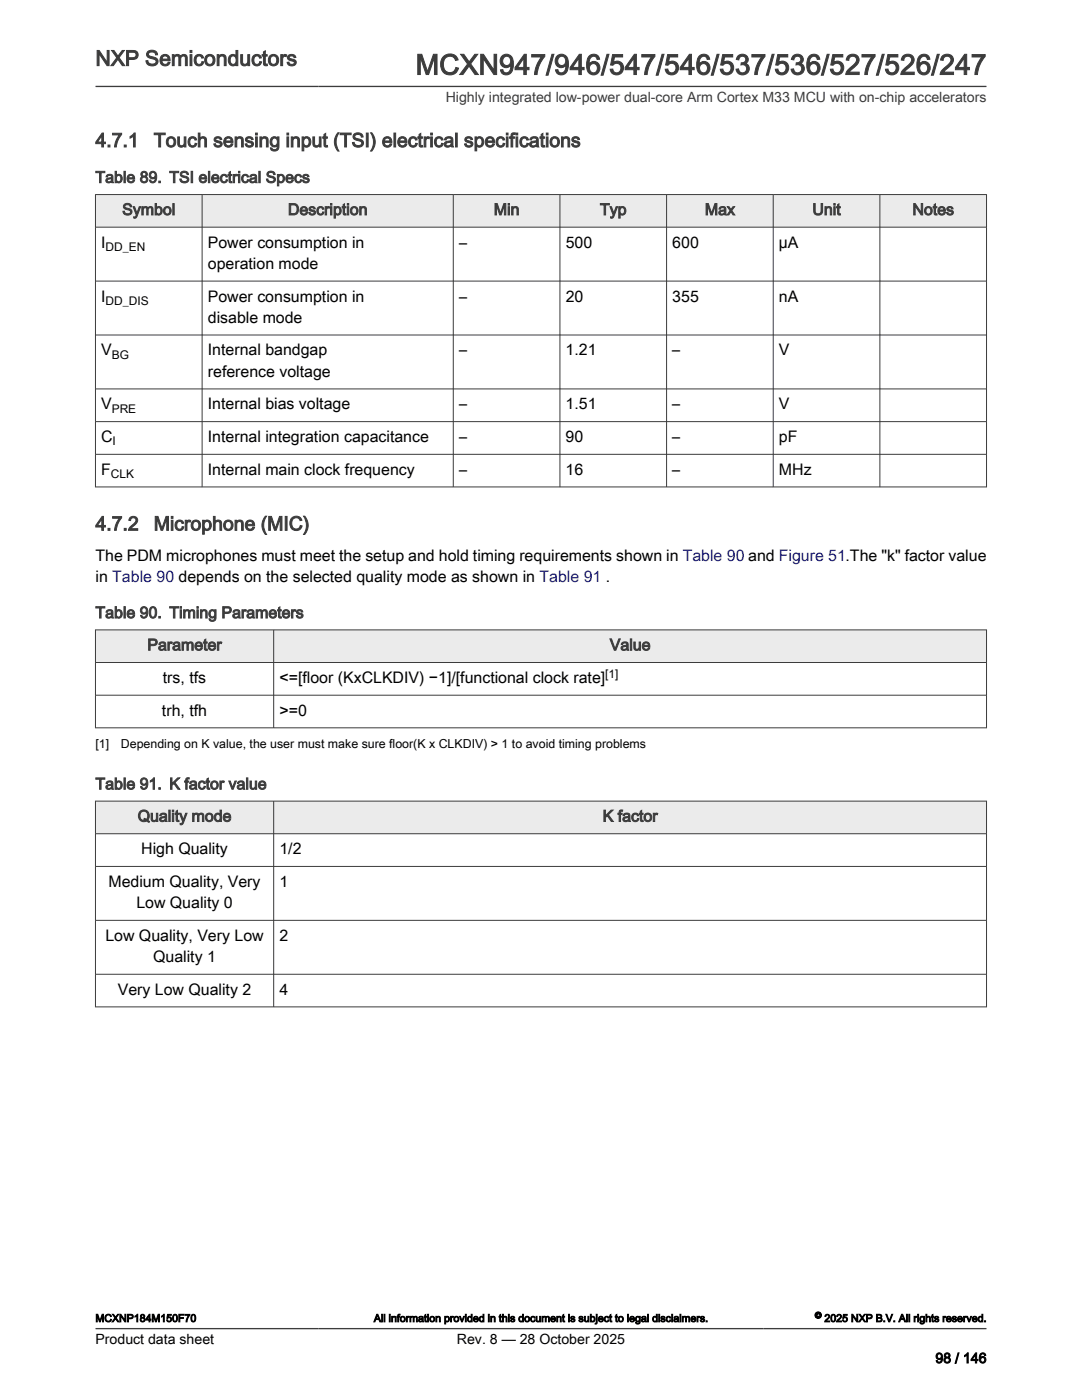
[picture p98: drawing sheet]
<svg xmlns="http://www.w3.org/2000/svg" width="216mm" height="279mm" viewBox="0 0 216 279" stroke-linecap="round" stroke-linejoin="round" font-family="sans-serif">
<defs><g id="words">
<text font-size="5.6" fill="#3c3c3c" x="82.9" y="14.9">MCXN947/946/547/546/537/536/527/526/247</text>
<text font-size="4.2" fill="#3c3c3c" x="19" y="13.1">NXP Semiconductors</text>
<g font-size="3.9" fill="#3c3c3c">
<text x="19" y="29.3">4.7.1</text>
<text x="30.7" y="29.3">Touch sensing input (TSI) electrical specifications</text>
<text x="19" y="105.8">4.7.2</text>
<text x="30.7" y="105.8">Microphone (MIC)</text>
</g>
<g font-size="3.2" fill="#3c3c3c">
<text x="19" y="36.5">Table 89. TSI electrical Specs</text>
<text x="24.4" y="42.9">Symbol</text>
<text x="57.4" y="42.9">Description</text>
<text x="98.5" y="42.9">Min</text>
<text x="119.7" y="42.9">Typ</text>
<text x="140.6" y="42.9">Max</text>
<text x="162.1" y="42.9">Unit</text>
<text x="182.1" y="42.9">Notes</text>
<text x="19" y="123.3">Table 90. Timing Parameters</text>
<text x="29.4" y="129.8">Parameter</text>
<text x="121.7" y="129.8">Value</text>
<text x="19" y="157.5">Table 91. K factor value</text>
<text x="27.5" y="163.9">Quality mode</text>
<text x="120.3" y="163.9">K factor</text>
</g>
<g font-size="3.2">
<text x="20.2" y="49.4">I</text>
<text x="41.5" y="49.4">Power consumption in</text>
<text x="41.5" y="53.7">operation mode</text>
<text x="91.6" y="49.4">–</text>
<text x="112.9" y="49.4">500</text>
<text x="134.2" y="49.4">600</text>
<text x="155.4" y="49.4">µA</text>
<text x="20.2" y="60.2">I</text>
<text x="41.5" y="60.2">Power consumption in</text>
<text x="41.5" y="64.4">disable mode</text>
<text x="91.6" y="60.2">–</text>
<text x="112.9" y="60.2">20</text>
<text x="134.2" y="60.2">355</text>
<text x="155.4" y="60.2">nA</text>
<text x="20.2" y="70.9">V</text>
<text x="41.5" y="70.9">Internal bandgap</text>
<text x="91.6" y="70.9">–</text>
<text x="112.9" y="70.9">1.21</text>
<text x="134.2" y="70.9">–</text>
<text x="155.4" y="70.9">V</text>
<text x="41.5" y="75.2">reference voltage</text>
<text x="20.2" y="81.7">V</text>
<text x="41.5" y="81.7">Internal bias voltage</text>
<text x="91.6" y="81.7">–</text>
<text x="112.9" y="81.7">1.51</text>
<text x="134.2" y="81.7">–</text>
<text x="155.4" y="81.7">V</text>
<text x="20.2" y="88.2">C</text>
<text x="41.5" y="88.2">Internal integration capacitance</text>
<text x="91.6" y="88.2">–</text>
<text x="112.9" y="88.2">90</text>
<text x="134.2" y="88.2">–</text>
<text x="155.4" y="88.2">pF</text>
<text x="20.2" y="94.8">F</text>
<text x="41.5" y="94.8">Internal main clock frequency</text>
<text x="91.6" y="94.8">–</text>
<text x="112.9" y="94.8">16</text>
<text x="134.2" y="94.8">–</text>
<text x="155.4" y="94.8">MHz</text>
<text x="19" y="112">The PDM microphones must meet the setup and hold timing requirements shown in Table 90 and Figure 51.The &quot;k&quot; factor value</text>
<text x="19" y="116.2">in Table 90 depends on the selected quality mode as shown in Table 91 .</text>
<text x="32.5" y="136.3">trs, tfs</text>
<text x="55.8" y="136.3">&lt;=[floor (KxCLKDIV) −1]/[functional clock rate]</text>
<text x="32.3" y="142.8">trh, tfh</text>
<text x="55.8" y="142.8">&gt;=0</text>
<text x="28.2" y="170.5">High Quality</text>
<text x="55.8" y="170.5">1/2</text>
<text x="21.6" y="177">Medium Quality, Very</text>
<text x="55.8" y="177">1</text>
<text x="27.2" y="181.2">Low Quality 0</text>
<text x="21" y="187.8">Low Quality, Very Low</text>
<text x="30.6" y="192">Quality 1</text>
<text x="55.8" y="187.8">2</text>
<text x="23.5" y="198.5">Very Low Quality 2</text>
<text x="55.8" y="198.5">4</text>
</g>
<text font-size="2.8" fill="#3c3c3c" x="88.9" y="20.4">Highly integrated low-power dual-core Arm Cortex M33 MCU with on-chip accelerators</text>
<g font-size="2.8">
<text x="19" y="268.1">Product data sheet</text>
<text x="91.2" y="268.1">Rev. 8 — 28 October 2025</text>
<text x="186.6" y="272">98 / 146</text>
</g>
<g font-size="2.5">
<text x="19" y="149.2">[1]</text>
<text x="24.1" y="149.2">Depending on K value, the user must make sure floor(K x CLKDIV) &gt; 1 to avoid timing problems</text>
</g>
<g font-size="2.4">
<text x="21.1" y="50.1">DD_EN</text>
<text x="21.1" y="60.8">DD_DIS</text>
<text x="22.3" y="71.6">BG</text>
<text x="22.3" y="82.3">PRE</text>
<text x="22.5" y="88.9">I</text>
<text x="22.1" y="95.4">CLK</text>
<text x="120.8" y="135.2">[1]</text>
</g>
<g font-size="2.1">
<text x="19" y="263.8">MCXNP184M150F70</text>
<text x="74.6" y="263.8">All information provided in this document is subject to legal disclaimers.</text>
<text x="164.5" y="263.8">2025 NXP B.V. All rights reserved.</text>
</g>
<text font-size="1.8" x="162.6" y="263.1">©</text>
</g></defs>
<path d="M19 38.8h177.8v6.5h-177.8z" fill-rule="evenodd" fill="#ebebeb"/>
<g fill="none" stroke="#3c3c3c" stroke-width=".2">
<path d="M19 38.8h177.9M19 38.8v58.5M40.3 38.8v58.5M90.4 38.8v58.5M111.7 38.8v58.5M133 38.8v58.5M154.3 38.8v58.5M175.6 38.8v58.5M196.8 38.8v58.5M19 45.3h177.9M19 56.1h177.9M19 66.9h177.9"/>
<path d="M19 77.6h177.9M19 84.1h177.9M19 90.7h177.9M19 97.2h177.9"/>
</g>
<path d="M19 125.7h177.8v6.5h-177.8z" fill-rule="evenodd" fill="#ebebeb"/>
<path d="M19 125.7h177.9M19 132.2h177.9M19 138.7h177.9M19 125.6v19.7M54.6 125.6v19.7M196.8 125.6v19.7M19 145.3h177.9" fill="none" stroke="#3c3c3c" stroke-width=".2"/>
<path d="M19 159.9h177.8v6.5h-177.8z" fill-rule="evenodd" fill="#ebebeb"/>
<path d="M19 159.9h177.9M19 159.8v41.2M54.6 159.8v41.2M196.8 159.8v41.2M19 166.4h177.9M19 172.9h177.9M19 183.7h177.9M19 194.4h177.9M19 200.9h177.9" fill="none" stroke="#3c3c3c" stroke-width=".2"/>
<path d="M19 17.3h177.8M19 265.2h177.8" fill="none" stroke="#3c3c3c" stroke-width=".26"/>
<path d="M18.7 269.3h14v4h-14z" fill="#fff"/>
<use href="#words"/>
</svg>
